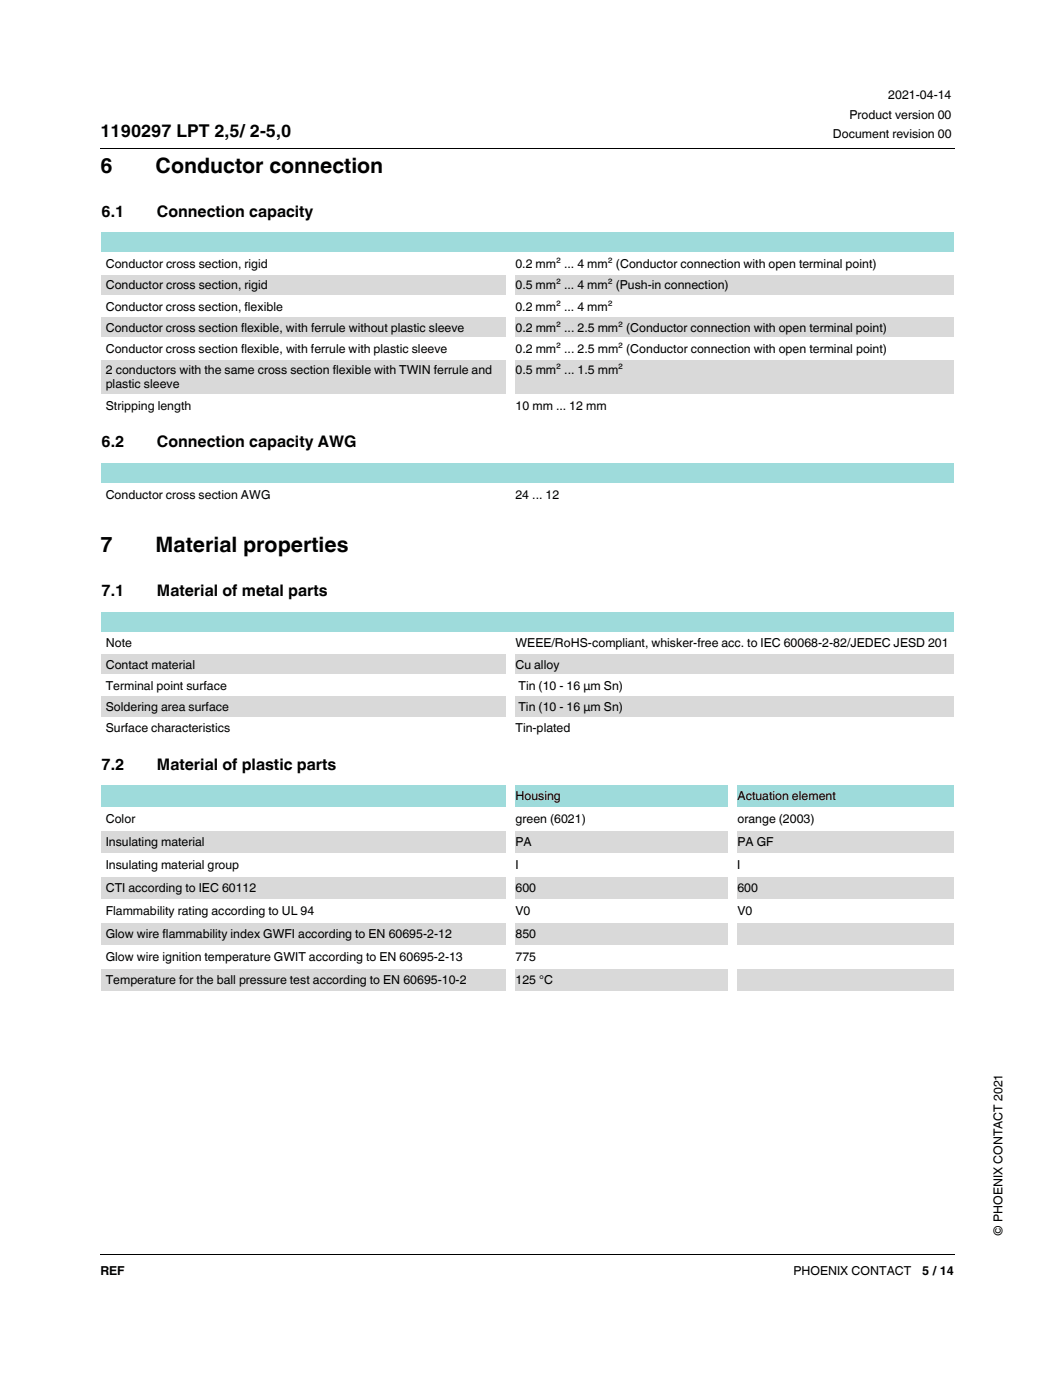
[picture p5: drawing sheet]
<svg xmlns="http://www.w3.org/2000/svg" width="210mm" height="279mm" viewBox="0 0 210 279" stroke-linecap="round" stroke-linejoin="round" font-family="sans-serif">
<defs><g id="words">
<g font-size="4.2">
<text x="20" y="34.4">6</text>
<text x="31" y="34.4">Conductor connection</text>
<text x="20" y="110.1">7</text>
<text x="31" y="110.1">Material properties</text>
</g>
<text font-size="3.5" x="20" y="27.4">1190297 LPT 2,5/ 2-5,0</text>
<g font-size="3.2">
<text x="20.2" y="43.3">6.1</text>
<text x="31.2" y="43.3">Connection capacity</text>
<text x="20.2" y="89.2">6.2</text>
<text x="31.2" y="89.2">Connection capacity AWG</text>
<text x="20.2" y="118.9">7.1</text>
<text x="31.2" y="118.9">Material of metal parts</text>
<text x="20.2" y="153.5">7.2</text>
<text x="31.2" y="153.5">Material of plastic parts</text>
</g>
<g font-size="2.5">
<text x="169.2" y="23.7">Product version 00</text>
<text x="176.9" y="19.7">2021-04-14</text>
<text x="165.9" y="27.5">Document revision 00</text>
<text x="21.1" y="53.4">Conductor cross section, rigid</text>
<text x="102.6" y="53.4">0.2 mm² ... 4 mm² (Conductor connection with open terminal point)</text>
<text x="21.1" y="57.7">Conductor cross section, rigid</text>
<text x="102.7" y="57.7">0.5 mm² ... 4 mm² (Push-in connection)</text>
<text x="21.1" y="61.9">Conductor cross section, flexible</text>
<text x="102.7" y="61.9">0.2 mm² ... 4 mm²</text>
<text x="21.1" y="66.1">Conductor cross section flexible, with ferrule without plastic sleeve</text>
<text x="21.1" y="70.4">Conductor cross section flexible, with ferrule with plastic sleeve</text>
<text x="102.7" y="66.1">0.2 mm² ... 2.5 mm² (Conductor connection with open terminal point)</text>
<text x="102.7" y="70.4">0.2 mm² ... 2.5 mm² (Conductor connection with open terminal point)</text>
<text x="21.1" y="74.6">2 conductors with the same cross section flexible with TWIN ferrule and</text>
<text x="21.1" y="77.4">plastic sleeve</text>
<text x="102.7" y="74.6">0.5 mm² ... 1.5 mm²</text>
<text x="21.1" y="81.7">Stripping length</text>
<text x="102.7" y="81.7">10 mm ... 12 mm</text>
<text x="21.1" y="99.4">Conductor cross section AWG</text>
<text x="102.6" y="99.4">24 ... 12</text>
<text x="21.1" y="129.1">Note</text>
<text x="102.7" y="129.1">WEEE/RoHS-compliant, whisker-free acc. to IEC 60068-2-82/JEDEC JESD 201</text>
<text x="21.1" y="137.5">Terminal point surface</text>
<text x="21.1" y="133.3">Contact material</text>
<text x="102.7" y="133.3">Cu alloy</text>
<text x="103.3" y="137.5">Tin (10 - 16 µm Sn)</text>
<text x="21.1" y="141.8">Soldering area surface</text>
<text x="103.3" y="141.8">Tin (10 - 16 µm Sn)</text>
<text x="21.1" y="146">Surface characteristics</text>
<text x="102.7" y="146">Tin-plated</text>
<text x="102.7" y="159.5">Housing</text>
<text x="146.9" y="159.5">Actuation element</text>
<text x="21.1" y="164">Color</text>
<text x="102.7" y="164">green (6021)</text>
<text x="146.9" y="164">orange (2003)</text>
<text x="21.1" y="173.2">Insulating material group</text>
<text x="21.1" y="168.6">Insulating material</text>
<text x="102.6" y="173.2">I</text>
<text x="102.7" y="168.6">PA</text>
<text x="146.8" y="173.2">I</text>
<text x="146.9" y="168.6">PA GF</text>
<text x="21.1" y="177.8">CTI according to IEC 60112</text>
<text x="102.7" y="177.8">600</text>
<text x="146.9" y="177.8">600</text>
<text x="21.1" y="182.4">Flammability rating according to UL 94</text>
<text x="102.6" y="182.4">V0</text>
<text x="146.8" y="182.4">V0</text>
<text x="21.1" y="187">Glow wire flammability index GWFI according to EN 60695-2-12</text>
<text x="21.1" y="191.6">Glow wire ignition temperature GWIT according to EN 60695-2-13</text>
<text x="102.7" y="191.6">775</text>
<text x="102.7" y="187">850</text>
<text x="21.1" y="196.2">Temperature for the ball pressure test according to EN 60695-10-2</text>
<text x="102.7" y="196.2">125 °C</text>
<text x="199.6" y="246.3" transform="rotate(-90 199.6 246.3)">© PHOENIX CONTACT 2021</text>
<text x="20" y="254.2">REF</text>
<text x="158" y="254.2">PHOENIX CONTACT</text>
<text x="183.7" y="254.2">5 / 14</text>
</g>
</g></defs>
<path d="M19.9 29.4l.1 .2zM19.9 250l.1 .1z" fill="#000"/>
<path d="M20 29.5h170.1M20 250h170.1" fill="none" stroke="#000" stroke-width=".2"/>
<path d="M20 252.1h170v9.9h-170z" fill="#fff"/>
<path d="M20 46.1h170v4.3h-170z" fill="#9edbdb"/>
<g fill="#d9d9d9">
<path d="M20 54.6h81.6v4.2h-81.6z"/>
<path d="M101.6 54.6h88.4v4.2h-88.4z"/>
<path d="M20 63.1h81.6v4.2h-81.6z"/>
<path d="M101.6 63.1h88.4v4.2h-88.4z"/>
<path d="M20 71.5h81.6v7.1h-81.6z"/>
<path d="M101.6 71.5h88.4v7.1h-88.4z"/>
</g>
<g fill="#fff">
<path d="M20 46.2v36.6z"/>
<path d="M100.7 50.3h1.8v32.6h-1.8z"/>
<path d="M190 46.2v36.6z"/>
<path d="M20 46.1l170 .1z"/>
<path d="M20 50.4h170z"/>
<path d="M20 54.6l170 .1z"/>
<path d="M20 58.8l170 .1z"/>
<path d="M20 63.1h170z"/>
<path d="M20 67.3l170 .1z"/>
<path d="M20 71.5l170 .1z"/>
<path d="M20 78.6h170z"/>
<path d="M20 82.8l170 .1z"/>
</g>
<path d="M20 92.1h170v4.2h-170z" fill="#9edbdb"/>
<g fill="#fff">
<path d="M20 92.1v8.4z"/>
<path d="M100.7 96.3h1.8v4.3h-1.8z"/>
<path d="M190 92.1v8.4z"/>
<path d="M20 92.1h170z"/>
<path d="M20 96.3l170 .1z"/>
<path d="M20 100.5l170 .1z"/>
</g>
<path d="M20 121.8h170v4.2h-170z" fill="#9edbdb"/>
<g fill="#d9d9d9">
<path d="M20 130.2h81.6v4.3h-81.6z"/>
<path d="M101.6 130.2h88.4v4.3h-88.4z"/>
<path d="M20 138.7h81.6v4.2h-81.6z"/>
<path d="M101.6 138.7h88.4v4.2h-88.4z"/>
</g>
<g fill="#fff">
<path d="M20 121.8v25.3z"/>
<path d="M100.7 126h1.8v21.2h-1.8z"/>
<path d="M190 121.8v25.3z"/>
<path d="M20 121.8h170z"/>
<path d="M20 126l170 .1z"/>
<path d="M20 130.2l170 .1z"/>
<path d="M20 134.5h170z"/>
<path d="M20 138.7l170 .1z"/>
<path d="M20 142.9l170 .1z"/>
<path d="M20 147.2h170z"/>
</g>
<g fill="#9edbdb">
<path d="M20 156.4h125.8v4.6h-125.8z"/>
<path d="M145.8 156.4h44.2v4.6h-44.2z"/>
</g>
<g fill="#d9d9d9">
<path d="M20 165.6h81.6v4.6h-81.6z"/>
<path d="M101.6 165.6h44.2v4.6h-44.2z"/>
<path d="M145.8 165.6h44.2v4.6h-44.2z"/>
<path d="M20 174.8h81.6v4.5h-81.6z"/>
<path d="M101.6 174.8h44.2v4.5h-44.2z"/>
<path d="M145.8 174.8h44.2v4.5h-44.2z"/>
<path d="M20 183.9h81.6v4.6h-81.6z"/>
<path d="M101.6 183.9h44.2v4.6h-44.2z"/>
<path d="M145.8 183.9h44.2v4.6h-44.2z"/>
<path d="M20 193.1h81.6v4.6h-81.6z"/>
<path d="M101.6 193.1h44.2v4.6h-44.2z"/>
<path d="M145.8 193.1h44.2v4.6h-44.2z"/>
</g>
<g fill="#fff">
<path d="M20 156.4v41.2z"/>
<path d="M100.7 156.4h1.8v41.3h-1.8z"/>
<path d="M144.9 156.4h1.8v41.3h-1.8z"/>
<path d="M190 156.4v41.2z"/>
<path d="M20 156.4h170z"/>
<path d="M20 161h170z"/>
<path d="M20 165.5l170 .1z"/>
<path d="M20 170.1l170 .1z"/>
<path d="M20 174.7l170 .1z"/>
<path d="M20 179.3l170 .1z"/>
<path d="M20 183.9l170 .1z"/>
<path d="M20 188.5l170 .1z"/>
<path d="M20 193.1h170z"/>
<path d="M20 197.7h170z"/>
</g>
<use href="#words"/>
</svg>
